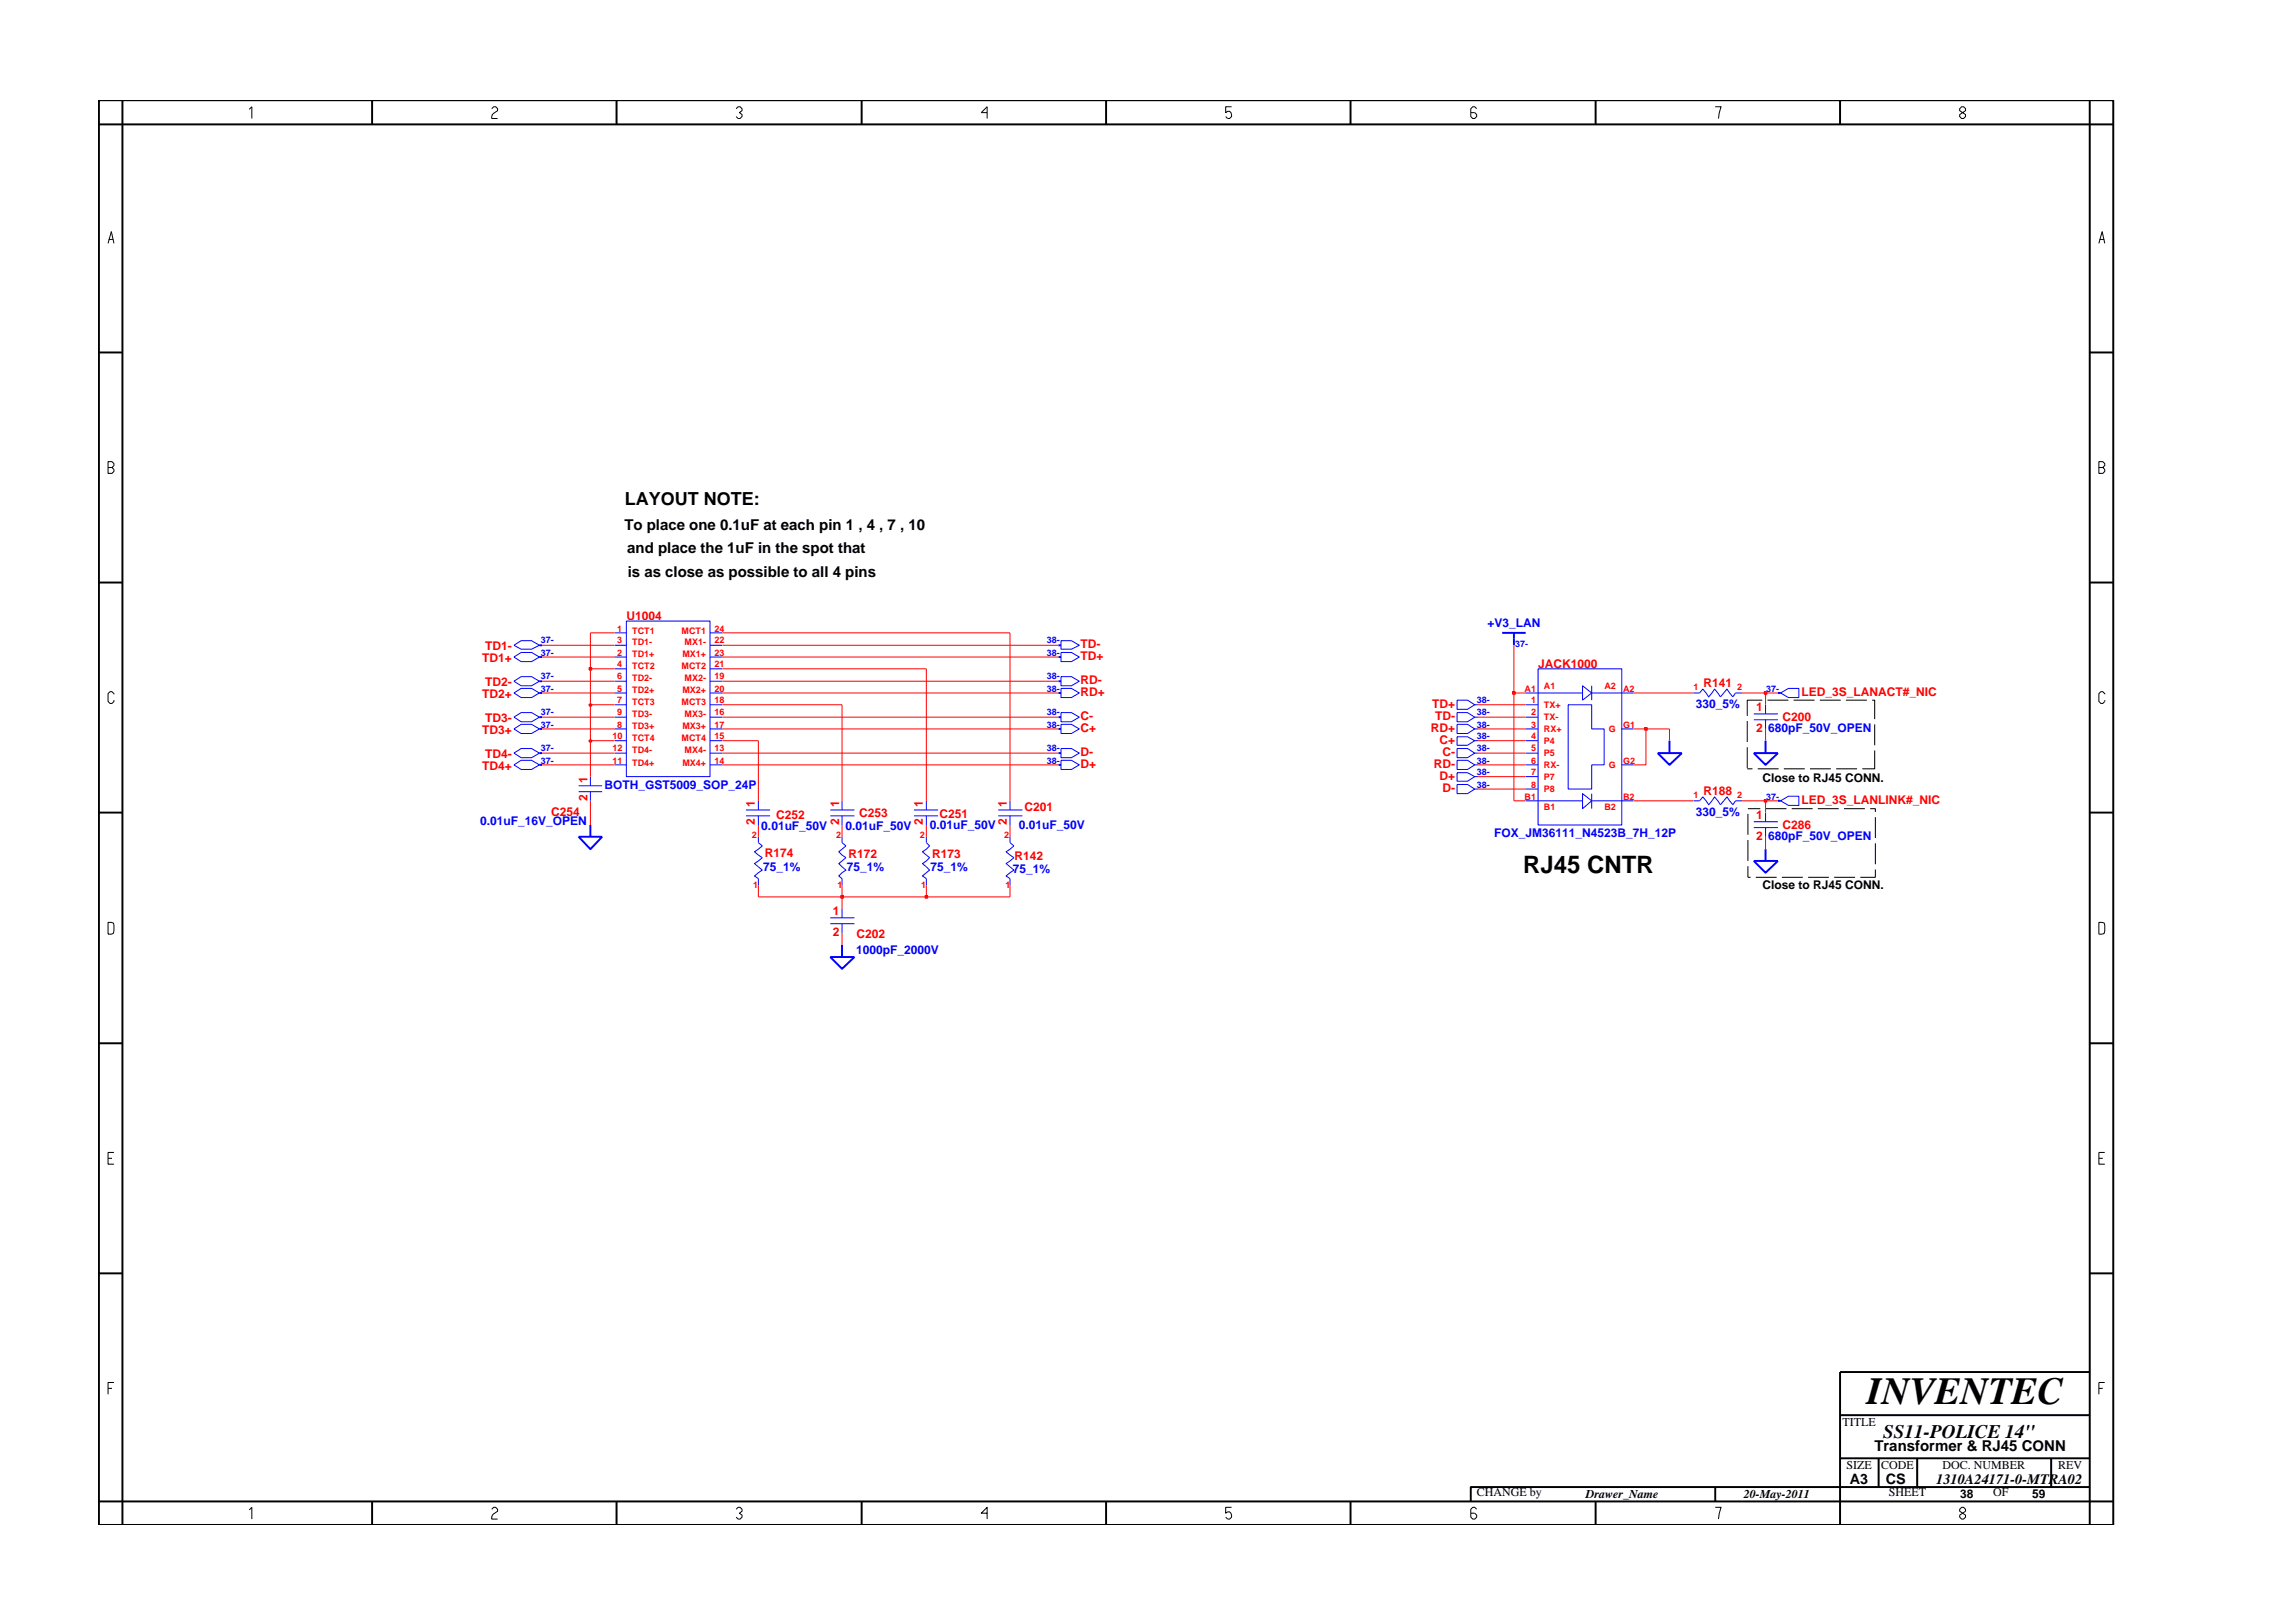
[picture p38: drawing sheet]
<svg xmlns="http://www.w3.org/2000/svg" width="297mm" height="210mm" viewBox="0 0 297 210" stroke-linecap="round" stroke-linejoin="round" font-family="sans-serif">
<defs><g id="words">
<text font-size="5" x="241.8" y="181.9">INVENTEC</text>
<text font-size="3.1" x="197.3" y="113.1">RJ45 CNTR</text>
<text font-size="2.5" x="244" y="186.3">SS11-POLICE 14&quot;</text>
<text font-size="2.3" x="81" y="65.5">LAYOUT NOTE:</text>
<g font-size="1.9">
<text x="80.9" y="68.7">To place one 0.1uF at each pin 1 , 4 , 7 , 10</text>
<text x="81.3" y="71.7">and place the 1uF in the spot that</text>
<text x="81.3" y="74.7">is as close as possible to all 4 pins</text>
<text x="242.8" y="187.9">Transformer &amp; RJ45 CONN</text>
<text x="239.6" y="192.2">A3</text>
<text x="244.3" y="192.3">CS</text>
<text x="250.8" y="192.2">1310A24171-0-MTRA02</text>
</g>
<g font-size="1.6" fill="#f00">
<text x="81.1" y="80.3">U1004</text>
<text x="140" y="83.9">TD-</text>
<text x="62.5" y="85.8">TD1+</text>
<text x="62.9" y="84.2">TD1-</text>
<text x="62.9" y="88.9">TD2-</text>
<text x="140" y="85.5">TD+</text>
<text x="140" y="88.6">RD-</text>
<text x="199.2" y="86.5">JACK1000</text>
<text x="220.7" y="89">R141</text>
<text x="62.5" y="90.4">TD2+</text>
<text x="62.5" y="95.1">TD3+</text>
<text x="62.9" y="93.6">TD3-</text>
<text x="140" y="90.2">RD+</text>
<text x="140" y="94.8">C+</text>
<text x="140" y="93.2">C-</text>
<text x="185.3" y="94.8">RD+</text>
<text x="185.5" y="91.7">TD+</text>
<text x="185.9" y="93.2">TD-</text>
<text x="227.5" y="94.8">2</text>
<text x="227.5" y="92.1">1</text>
<text x="230.9" y="93.4">C200</text>
<text x="233.4" y="90.2">LED_3S_LANACT#_NIC</text>
<text x="62.5" y="99.7">TD4+</text>
<text x="62.9" y="98.2">TD4-</text>
<text x="76.1" y="101.5" transform="rotate(-90 76.1 101.5)">1</text>
<text x="140" y="97.9">D-</text>
<text x="140" y="99.5">D+</text>
<text x="185.7" y="99.5">RD-</text>
<text x="186.5" y="96.4">C+</text>
<text x="186.5" y="101">D+</text>
<text x="186.9" y="97.9">C-</text>
<text x="71.4" y="105.7">C254</text>
<text x="76.1" y="103.7" transform="rotate(-90 76.1 103.7)">2</text>
<text x="97.8" y="106.9" transform="rotate(-90 97.8 106.9)">2</text>
<text x="97.8" y="104.6" transform="rotate(-90 97.8 104.6)">1</text>
<text x="100.5" y="106.1">C252</text>
<text x="108.7" y="106.9" transform="rotate(-90 108.7 106.9)">2</text>
<text x="108.7" y="104.6" transform="rotate(-90 108.7 104.6)">1</text>
<text x="111.3" y="105.9">C253</text>
<text x="119.5" y="106.9" transform="rotate(-90 119.5 106.9)">2</text>
<text x="119.5" y="104.6" transform="rotate(-90 119.5 104.6)">1</text>
<text x="121.7" y="105.9">C251</text>
<text x="130.4" y="106.9" transform="rotate(-90 130.4 106.9)">2</text>
<text x="130.4" y="104.6" transform="rotate(-90 130.4 104.6)">1</text>
<text x="132.7" y="105">C201</text>
<text x="186.9" y="102.6">D-</text>
<text x="220.7" y="103">R188</text>
<text x="227.5" y="106.1">1</text>
<text x="230.9" y="107.3">C286</text>
<text x="233.4" y="104.1">LED_3S_LANLINK#_NIC</text>
<text x="99.1" y="111">R174</text>
<text x="109.9" y="111.1">R172</text>
<text x="120.8" y="111.2">R173</text>
<text x="131.4" y="111.4">R142</text>
<text x="227.5" y="108.8">2</text>
<text x="107.9" y="118.5">1</text>
<text x="107.9" y="121.2">2</text>
<text x="110.9" y="121.6">C202</text>
</g>
<g font-size="1.6" fill="#00f">
<text x="192.7" y="81.2">+V3_LAN</text>
<text x="219.7" y="91.7">330_5%</text>
<text x="229" y="94.9">680pF_50V_OPEN</text>
<text x="62.2" y="106.9">0.01uF_16V_OPEN</text>
<text x="78.3" y="102.2">BOTH_GST5009_SOP_24P</text>
<text x="98.6" y="107.6">0.01uF_50V</text>
<text x="109.5" y="107.5">0.01uF_50V</text>
<text x="120.5" y="107.3">0.01uF_50V</text>
<text x="132" y="107.4">0.01uF_50V</text>
<text x="219.7" y="105.7">330_5%</text>
<text x="98.9" y="112.8">75_1%</text>
<text x="109.7" y="112.8">75_1%</text>
<text x="120.5" y="112.8">75_1%</text>
<text x="131.2" y="113.1">75_1%</text>
<text x="193.6" y="108.4">FOX_JM36111_N4523B_7H_12P</text>
<text x="229" y="108.9">680pF_50V_OPEN</text>
<text x="110.9" y="123.6">1000pF_2000V</text>
</g>
<g font-size="1.6">
<text x="228.3" y="101.3">Close to RJ45 CONN.</text>
<text x="228.3" y="115.1">Close to RJ45 CONN.</text>
<text x="238.7" y="184.8">TITLE</text>
<text x="239.2" y="190.4">SIZE</text>
<text x="243.7" y="190.4">CODE</text>
<text x="251.6" y="190.4">DOC. NUMBER</text>
<text x="266.6" y="190.4">REV</text>
<text x="191.3" y="193.8">CHANGE by</text>
<text x="205.4" y="194.1">Drawer_Name</text>
<text x="225.9" y="194.1">20-May-2011</text>
<text x="244.7" y="193.8">SHEET</text>
<text x="253.9" y="194.1">38</text>
<text x="258.2" y="193.8">OF</text>
<text x="263.3" y="194.1">59</text>
</g>
<g font-size="1.2" fill="#00f">
<text x="70" y="83.3">37-</text>
<text x="135.6" y="83.3">38-</text>
<text x="196.3" y="83.9">37-</text>
<text x="70" y="84.9">37-</text>
<text x="70" y="88">37-</text>
<text x="70" y="89.6">37-</text>
<text x="135.6" y="88">38-</text>
<text x="135.6" y="89.6">38-</text>
<text x="135.6" y="84.9">38-</text>
<text x="228.8" y="89.6">37-</text>
<text x="70" y="92.7">37-</text>
<text x="70" y="94.3">37-</text>
<text x="135.6" y="92.7">38-</text>
<text x="135.6" y="94.3">38-</text>
<text x="191.3" y="95.8">38-</text>
<text x="191.3" y="94.3">38-</text>
<text x="191.3" y="92.7">38-</text>
<text x="191.3" y="91.1">38-</text>
<text x="70" y="97.3">37-</text>
<text x="70" y="98.9">37-</text>
<text x="135.6" y="97.3">38-</text>
<text x="135.6" y="98.9">38-</text>
<text x="191.3" y="97.3">38-</text>
<text x="191.3" y="98.9">38-</text>
<text x="191.3" y="100.4">38-</text>
<text x="191.3" y="102.1">38-</text>
<text x="228.8" y="103.6">37-</text>
</g>
<g font-size="1.2" fill="#f00">
<text x="80" y="81.8">1</text>
<text x="80" y="83.3">3</text>
<text x="81.9" y="82.1">TCT1</text>
<text x="81.9" y="83.6">TD1-</text>
<text x="88.3" y="82.1">MCT1</text>
<text x="88.7" y="83.6">MX1-</text>
<text x="92.6" y="81.8">24</text>
<text x="92.6" y="83.3">22</text>
<text x="80" y="86.5">4</text>
<text x="80" y="84.9">2</text>
<text x="80" y="89.6">5</text>
<text x="80" y="88">6</text>
<text x="81.9" y="86.7">TCT2</text>
<text x="81.9" y="85.1">TD1+</text>
<text x="81.9" y="89.8">TD2+</text>
<text x="81.9" y="88.3">TD2-</text>
<text x="88.3" y="86.7">MCT2</text>
<text x="88.4" y="89.8">MX2+</text>
<text x="88.4" y="85.1">MX1+</text>
<text x="88.7" y="88.3">MX2-</text>
<text x="92.6" y="89.6">20</text>
<text x="92.6" y="88">19</text>
<text x="92.6" y="86.5">21</text>
<text x="92.6" y="84.9">23</text>
<text x="197.5" y="89.6">A1</text>
<text x="200" y="89.3">A1</text>
<text x="207.8" y="89.3">A2</text>
<text x="210.3" y="89.6">A2</text>
<text x="219.4" y="89.4">1</text>
<text x="225" y="89.4">2</text>
<text x="79.4" y="95.8">10</text>
<text x="80" y="91.1">7</text>
<text x="80" y="94.3">8</text>
<text x="80" y="92.7">9</text>
<text x="81.9" y="91.4">TCT3</text>
<text x="81.9" y="94.4">TD3+</text>
<text x="81.9" y="92.9">TD3-</text>
<text x="88.3" y="91.4">MCT3</text>
<text x="88.4" y="94.4">MX3+</text>
<text x="88.7" y="92.9">MX3-</text>
<text x="92.6" y="94.3">17</text>
<text x="92.6" y="91.1">18</text>
<text x="92.6" y="95.8">15</text>
<text x="92.6" y="92.7">16</text>
<text x="198.3" y="95.8">4</text>
<text x="198.3" y="94.3">3</text>
<text x="198.3" y="91.1">1</text>
<text x="198.3" y="92.7">2</text>
<text x="200" y="94.9">RX+</text>
<text x="200" y="91.7">TX+</text>
<text x="200" y="93.3">TX-</text>
<text x="208.4" y="94.9">G</text>
<text x="210.3" y="94.3">G1</text>
<text x="79.4" y="98.9">11</text>
<text x="79.4" y="97.3">12</text>
<text x="81.9" y="96">TCT4</text>
<text x="81.9" y="99.2">TD4+</text>
<text x="81.9" y="97.6">TD4-</text>
<text x="88.3" y="96">MCT4</text>
<text x="88.4" y="99.2">MX4+</text>
<text x="88.7" y="97.6">MX4-</text>
<text x="92.6" y="97.3">13</text>
<text x="92.6" y="98.9">14</text>
<text x="198.3" y="97.3">5</text>
<text x="198.3" y="100.4">7</text>
<text x="198.3" y="98.9">6</text>
<text x="200" y="98">P5</text>
<text x="200" y="101">P7</text>
<text x="200" y="99.5">RX-</text>
<text x="200" y="96.4">P4</text>
<text x="208.4" y="99.5">G</text>
<text x="210.3" y="98.9">G2</text>
<text x="197.5" y="103.6">B1</text>
<text x="198.3" y="102.1">8</text>
<text x="200" y="102.6">P8</text>
<text x="200" y="104.9">B1</text>
<text x="207.8" y="104.9">B2</text>
<text x="210.3" y="103.6">B2</text>
<text x="219.4" y="103.4">1</text>
<text x="225" y="103.4">2</text>
<text x="97.4" y="108.6">2</text>
<text x="108.3" y="108.6">2</text>
<text x="119.2" y="108.6">2</text>
<text x="130.1" y="108.6">2</text>
<text x="97.6" y="115">1</text>
<text x="108.5" y="115">1</text>
<text x="119.3" y="115">1</text>
<text x="130.2" y="115">1</text>
</g>
</g></defs>
<g fill="none" stroke="#00f" stroke-width=".13">
<path d="M66.6 83.6l.9-.6h1.4l1 .6-1 .5h-1.4zM66.6 85.1l.9-.6h1.4l1 .6-1 .6h-1.4zM66.6 88.3l.9-.6h1.4l1 .6-1 .5h-1.4zM66.6 89.8l.9-.6h1.4l1 .6-1 .6h-1.4zM66.6 92.9l.9-.6h1.4l1 .6-1 .6h-1.4zM66.6 94.4l.9-.6h1.4l1 .6-1 .6h-1.4zM66.6 97.6l.9-.6h1.4l1 .6-1 .6h-1.4zM66.6 99.1l.9-.6h1.4l1 .6-1 .6h-1.4zM79.6 92.9h1.5M79.6 89.8h1.5M79.6 82h1.5M79.6 83.6h1.5"/>
<path d="M79.6 85.1h1.5M79.6 86.6h1.5M79.6 88.3h1.5M79.6 91.3h1.5M79.6 94.4h1.5M79.6 96h1.5M79.6 97.6h1.5M79.6 99.1h1.5M81.1 80.5h10.9v20.1h-10.9zM92 92.9h1.6M92 89.8h1.6M92 82h1.6"/>
<path d="M92 83.6h1.6M92 85.1h1.6M92 86.6h1.6M92 88.3h1.6M92 91.3h1.6M92 94.4h1.6M92 96h1.6M92 97.6h1.6M92 99.1h1.6M137.4 84.5h1.4l1 .6-1 .6h-1.4zM137.4 83h1.4l1 .6-1 .5h-1.4zM137.4 87.7h1.4l1 .6-1 .5h-1.4z"/>
<path d="M137.4 89.2h1.4l1 .6-1 .6h-1.4zM137.4 92.3h1.4l1 .6-1 .6h-1.4zM137.4 93.8h1.4l1 .6-1 .6h-1.4zM137.4 97h1.4l1 .6-1 .6h-1.4zM137.4 98.5h1.4l1 .6-1 .6h-1.4zM188.8 92.3h1.3l.9 .6-.9 .6h-1.3zM188.8 93.8h1.3l.9 .6-.9 .6h-1.3zM188.8 95.4h1.3l.9 .6-.9 .5h-1.3zM188.8 97h1.3l.9 .6-.9 .6h-1.3zM188.8 98.5h1.3l.9 .6-.9 .6h-1.3zM188.8 90.7h1.3l.9 .6-.9 .6h-1.3zM191 92.9h.5"/>
<path d="M191 91.3h.5M191 94.4h.5M191 96h.5M191 97.6h.5M191 99.1h.5M197.6 92.9h1.6M197.6 89.8h7.4M197.6 91.3h1.6M197.6 94.4h1.6M197.6 96h1.6M197.6 97.6h1.6M197.6 99.1h1.6"/>
<path d="M199.2 86.6h10.9v20.3h-10.9zM203.1 91.3h3.1v3.1h1.6v4.7h-1.6v3.1h-3.1zM205 88.8l1.2 1-1.2 .9zM206.2 89.8h5.4M206.2 88.8v1.9M210.1 94.4h1.5M210.1 99.1h1.5M219.4 89.8h.8l.4-.5 .7 1 .8-1 .8 1 .8-1 .8 1 .3-.5h.9M227.2 92.5h3.1M227.2 93.2h3.1M228.7 91.3v1.2M228.7 93.2v1.2"/>
<path d="M230.7 89.8l1-.6h1.3v1.2h-1.3zM75 101.8h3M75 102.6h3M76.5 100.6v1.2M76.5 102.6v1.1M96.6 104.9h3.2M96.6 105.7h3.2M98.2 108.4v.8l.5 .4-1 .7 1 .8-1 .8 1 .8-1 .8 .5 .3v.9M98.2 103.7v1.2M98.2 105.7v1.2M107.6 104.9h3.1M107.6 105.7h3.1"/>
<path d="M107.6 118.9h3.1M107.6 119.7h3.1M109.1 108.4v.8l.5 .4-.9 .7 .9 .8-.9 .8 .9 .8-.9 .8 .4 .3v.9M109.1 103.7v1.2M109.1 105.7v1.2M109.1 117.7v1.2M109.1 119.7v1.1M118.4 104.9h3.1M118.4 105.7h3.1M120 108.4v.8l.4 .4-.9 .7 .9 .8-.9 .8 .9 .8-.9 .8 .5 .3v.9M120 103.7v1.2M120 105.7v1.2"/>
<path d="M129.3 104.9h3.1M129.3 105.7h3.1M130.8 108.4v.8l.5 .4-1 .7 1 .8-1 .8 1 .8-1 .8 .5 .3v.9M130.8 103.7v1.2M130.8 105.7v1.2M188.8 100.1h1.3l.9 .5-.9 .6h-1.3zM188.8 101.6h1.3l.9 .6-.9 .6h-1.3zM191 100.6h.5M191 102.2h.5M197.6 103.7h7.4M197.6 100.6h1.6M197.6 102.2h1.6"/>
<path d="M205 102.8l1.2 .9-1.2 1.1zM206.2 103.7h5.4M206.2 102.8v2M219.4 103.7h.8l.4-.5 .7 1.1 .8-1.1 .8 1.1 .8-1.1 .8 1.1 .3-.6h.9M227.2 106.5h3.1M227.2 107.2h3.1M228.7 105.3v1.2M228.7 107.2v1.2M230.7 103.7l1-.5h1.3v1.1h-1.3z"/>
</g>
<g fill="none" stroke="#00f" stroke-width=".25">
<path d="M69.9 85.1h.3M69.9 83.6h.3M69.9 97.6h.3M69.9 88.3h.3M69.9 89.8h.3M69.9 92.9h.3M69.9 94.4h.3M69.9 99.1h.3M137.1 85.1h.3M137.1 83.6h.3M137.1 97.6h.3M137.1 88.3h.3"/>
<path d="M137.1 89.8h.3M137.1 92.9h.3M137.1 94.4h.3M137.1 99.1h.3M194.6 82h3M196.1 82v1.6M214.7 97.6h3.2l-1.6 1.5zM216.3 96v1.6M227.2 97.6h3.1l-1.6 1.5zM228.7 96v1.6M230.3 89.8h.4M75 108.4h3l-1.5 1.6z"/>
<path d="M76.5 106.9v1.5M227.2 111.5h3.1l-1.6 1.6zM228.7 110v1.5M230.3 103.7h.4M107.6 124h3.1l-1.6 1.5zM109.1 122.4v1.6"/>
</g>
<path d="M98.2 114.7v1.5h10.9v1.5M109.1 120.8v1.6" fill="none" stroke="#f00" stroke-width=".13"/>
<path d="M108.9 116h.3v.4h-.3z" fill-rule="evenodd" fill="#8e2323"/>
<path d="M108.9 116h.3v.4h-.3zM109.1 114.7v1.5h10.9" fill="none" stroke="#f00" stroke-width=".13"/>
<path d="M119.8 116h.4v.4h-.4z" fill-rule="evenodd" fill="#8e2323"/>
<g fill="none" stroke="#f00" stroke-width=".13">
<path d="M98.2 96v7.7M109.1 91.3v12.4M120 86.6v17.1M130.8 82v21.7M196.1 89.8v13.9h1.5M76.5 103.7v3.2M98.2 106.9v1.5M109.1 106.9v1.5M119.8 116h.4v.4h-.4zM120 114.7v1.5h10.8v-1.5M120 106.9v1.5M130.8 106.9v1.5"/>
<path d="M211.6 103.7h7.8M225.7 103.7h3v1.6M228.7 108.4v1.6"/>
</g>
<path d="M228.5 103.6h.4v.3h-.4z" fill-rule="evenodd" fill="#8e2323"/>
<path d="M70.2 99.1h9.4M70.2 97.6h9.4M76.5 96v4.6M93.6 99.1h43.5M93.6 97.6h43.5M191.5 99.1h6.1M191.5 97.6h6.1M213.2 94.4v4.7h-1.6M191.5 102.2h6.1M191.5 100.6h6.1M228.5 103.6h.4v.3h-.4zM228.7 103.7h1.6" fill="none" stroke="#f00" stroke-width=".13"/>
<path d="M76.3 95.9h.4v.2h-.4z" fill-rule="evenodd" fill="#8e2323"/>
<path d="M70.2 94.4h9.4M76.3 95.9h.4v.2h-.4zM76.5 91.3v4.7h3.1M93.6 96h4.6M93.6 94.4h43.5M191.5 96h6.1M191.5 94.4h6.1M211.6 94.4h1.6M216.3 94.4v1.6M228.7 94.4v1.6" fill="none" stroke="#f00" stroke-width=".13"/>
<path d="M213 94.3h.4v.3h-.4z" fill-rule="evenodd" fill="#8e2323"/>
<path d="M70.2 92.9h9.4M93.6 92.9h43.5M191.5 92.9h6.1M213 94.3h.4v.3h-.4zM213.2 94.4h3.1" fill="none" stroke="#f00" stroke-width=".13"/>
<path d="M76.3 91.2h.4v.3h-.4z" fill-rule="evenodd" fill="#8e2323"/>
<path d="M70.2 89.8h9.4M76.3 91.2h.4v.3h-.4zM76.5 86.6v4.7h3.1M93.6 91.3h15.5M93.6 89.8h43.5M191.5 91.3h6.1M228.7 89.8v1.5" fill="none" stroke="#f00" stroke-width=".13"/>
<path d="M195.9 89.6h.4v.3h-.4z" fill-rule="evenodd" fill="#8e2323"/>
<path d="M195.9 89.6h.4v.3h-.4zM196.1 83.6v6.2h1.5M211.6 89.8h7.8M225.7 89.8h3" fill="none" stroke="#f00" stroke-width=".13"/>
<path d="M228.5 89.6h.4v.3h-.4z" fill-rule="evenodd" fill="#8e2323"/>
<path d="M70.2 88.3h9.4M93.6 88.3h43.5M228.5 89.6h.4v.3h-.4zM228.7 89.8h1.6" fill="none" stroke="#f00" stroke-width=".13"/>
<path d="M76.3 86.5h.4v.3h-.4z" fill-rule="evenodd" fill="#8e2323"/>
<path d="M70.2 85.1h9.4M70.2 83.6h9.4M76.3 86.5h.4v.3h-.4zM79.6 82h-3.1v4.6h3.1M93.6 86.6h26.4M93.6 85.1h43.5M93.6 83.6h43.5M93.6 82h37.2" fill="none" stroke="#f00" stroke-width=".13"/>
<g fill="none" stroke="#000" stroke-width=".25">
<path d="M12.8 13h261v184.6h-261zM12.8 16.1h261M15.9 13v184.6M48.2 13v3.1M79.9 13v3.1M111.6 13v3.1M143.3 13v3.1M174.9 13v3.1M206.7 13v3.1M238.4 13v3.1M270.7 13v184.6M12.8 45.7h3.1"/>
<path d="M270.7 45.7h3.1M12.8 75.5h3.1M270.7 75.5h3.1M12.8 105.3h3.1M270.7 105.3h3.1M12.8 135.2h3.1M270.7 135.2h3.1M12.8 165h3.1M270.7 165h3.1M270.7 177.7h-32.3v19.9M12.8 194.5h261M48.2 194.5v3.1"/>
<path d="M79.9 194.5v3.1M111.6 194.5v3.1M143.3 194.5v3.1M174.9 194.5v3.1M206.7 194.5v3.1M222.2 192.6v1.9M238.4 183.3h32.3M238.4 188.9h32.3M243.4 188.9v3.7M248.4 188.9v3.7M265.7 188.9v3.7M270.7 192.6h-80.2v1.9"/>
</g>
<g fill="none" stroke="#000" stroke-width=".13">
<path d="M32.3 14.2l.3-.4v1.6M63.7 14.1l.3-.3h.2l.3 .3v.2l-.5 .4-.3 .4v.3h.8M95.4 14.1l.2-.3h.3l.2 .3v.2l-.3 .3 .3 .2v.3l-.2 .3h-.3l-.2-.3M127.9 14.6h-.8l.8-.8v1.6M159.5 13.8h-.7v.8l.2-.2a.5 .5 0 0 1 .5 .7l-.2 .3h-.3l-.2-.3M191.3 14.1l-.3-.3h-.2l-.3 .3v1l.3 .3h.2l.3-.3v-.3l-.3-.2h-.5M222.2 13.8h.8l-.4 1.6M254.1 13.8l-.2 .3v.2l.7 .5v.3l-.2 .3h-.3l-.2-.3v-.3l.7-.5v-.2l-.2-.3zM14 31.5l.4-1.5 .4 1.5M14.1 31h.6M271.9 31.5l.4-1.5 .4 1.5M272 31h.6"/>
<path d="M14 59.8h.5l.3 .3v.2l-.3 .3 .3 .2v.3l-.3 .2h-.5zM14 60.6h.5M271.9 60.6h.5l.3-.3v-.2l-.3-.3h-.5v1.5h.5l.3-.2v-.3l-.3-.2M14.8 89.9l-.3-.3h-.2l-.3 .3v1l.3 .2h.2l.3-.2v-.2M226.3 99.6h.7M226.3 93.4v2.7M226.3 96.8v2.7M227.7 99.6h2.7M228.3 90.7h-2v2M229 90.7h2.7M231.1 99.6h2.7M232.4 90.7h2.7"/>
<path d="M234.5 99.6h2.7M235.7 90.7h2.7M237.9 99.6h2.7M239.1 90.7h2.7M242.5 90.7h.4v2.5M242.9 97.2v2.4h-1.7M242.9 93.8v2.7M272.7 89.9l-.3-.3h-.3l-.2 .3v1l.2 .2h.3l.3-.2v-.2M14 119.5l.7 .1 .1 .2-.1 1.1-.7 .1zM226.4 112.2v1.5h.4M226.4 104.8h1.6M226.4 105.4v2.7"/>
<path d="M226.4 108.8v2.7M227.4 113.7h2.8M228.7 104.8h2.7M230.8 113.7h2.7M232.1 104.8h2.7M234.2 113.7h2.7M235.5 104.8h2.7M237.6 113.7h2.7M238.9 104.8h2.7M242.3 104.8h.6v.4M242.9 112.6v1.1h-1.9M242.9 105.9v2.7"/>
<path d="M242.9 109.2v2.8M271.9 119.5l.7 .1 .1 .2-.1 1.1-.7 .1zM14 150.1h.5M14.8 149.3h-.8v1.5h.8M271.9 150.1h.5M272.7 149.3h-.8v1.5h.8M14 179.9h.5M14.8 179.1h-.8v1.5M271.9 179.9h.5M272.7 179.1h-.8v1.5M32.3 195.6l.3-.3v1.5M63.7 195.5l.3-.2h.2l.3 .2v.3l-.5 .3-.3 .4v.3h.8"/>
<path d="M95.4 195.5l.2-.2h.3l.2 .2v.3l-.3 .2 .3 .3v.2l-.2 .3h-.3l-.2-.3M127.9 196h-.8l.8-.7v1.5M159.5 195.3h-.7v.7l.2-.1a.5 .5 0 0 1 .5 .6l-.2 .3h-.3l-.2-.3M191.3 195.5l-.3-.2h-.2l-.3 .2v1l.3 .3h.2l.3-.3v-.2l-.3-.3h-.5M222.2 195.3h.8l-.4 1.5M254.1 195.3l-.2 .2v.3l.7 .5v.2l-.2 .3h-.3l-.2-.3v-.2l.7-.5v-.3l-.2-.2z"/>
</g>
<use href="#words"/>
</svg>
